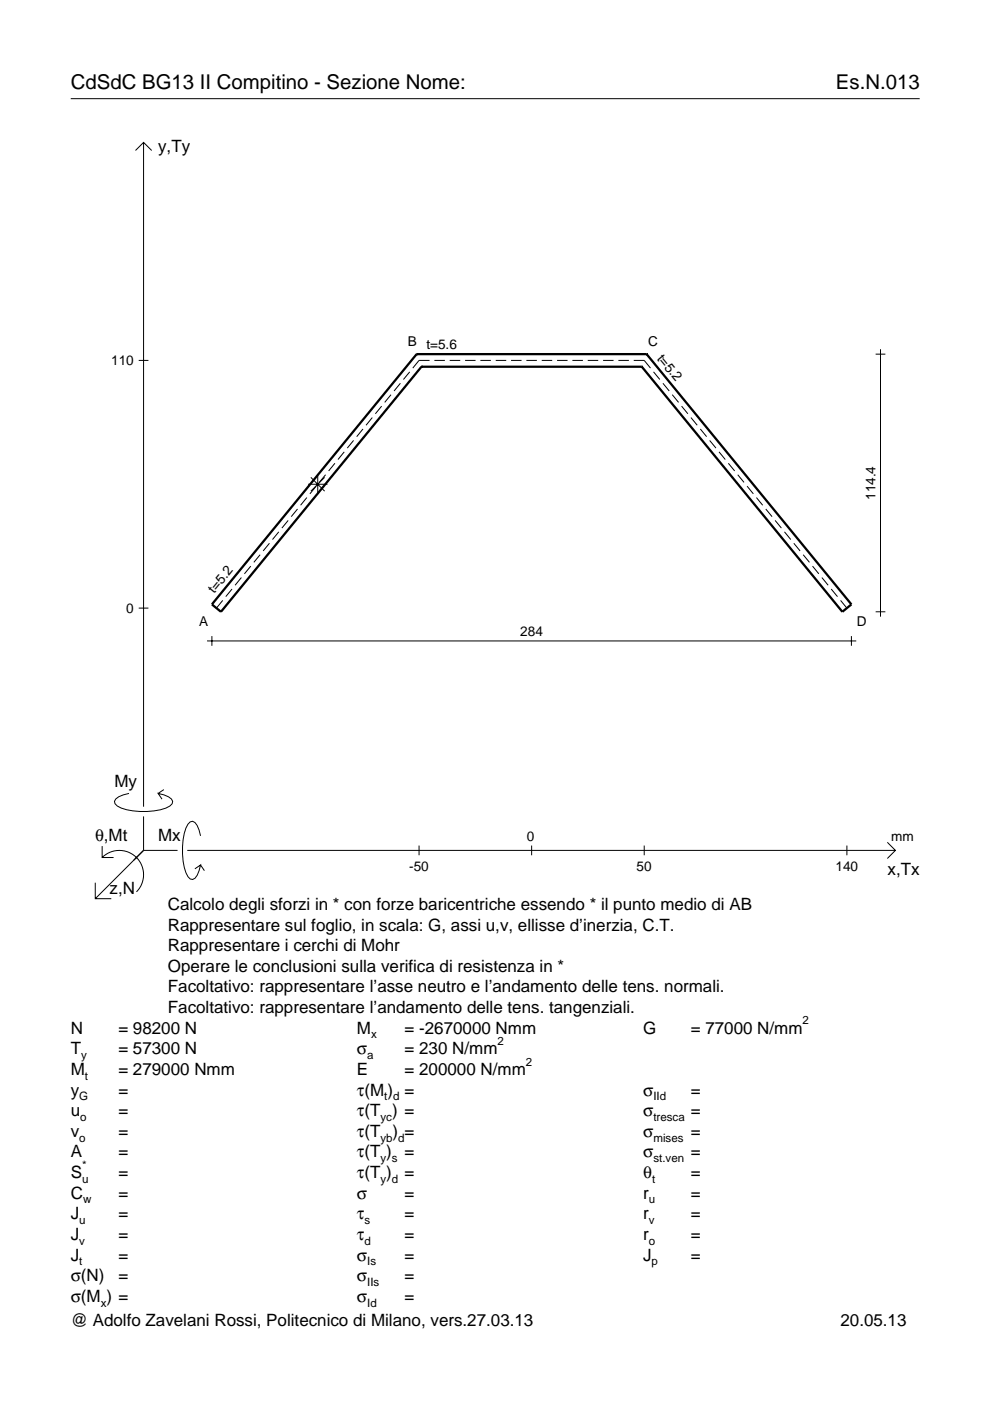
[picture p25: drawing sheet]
<svg xmlns="http://www.w3.org/2000/svg" width="210mm" height="297mm" viewBox="0 0 210 297" stroke-linecap="round" stroke-linejoin="round" font-family="sans-serif">
<defs><g id="words">
<g font-size="4.3">
<text x="15" y="18.9">CdSdC BG13 II Compitino - Sezione Nome:</text>
<text x="177.2" y="18.9">Es.N.013</text>
</g>
<g font-size="3.6">
<text x="33.5" y="32.3">y,Ty</text>
<text x="24.3" y="166.9">My</text>
<text x="20.1" y="178.2">θ,Mt</text>
<text x="33.5" y="178.2">Mx</text>
<text x="188.2" y="185.5">x,Tx</text>
<text x="23.2" y="189.6">z,N</text>
<text x="35.6" y="192.9">Calcolo degli sforzi in * con forze baricentriche essendo * il punto medio di AB</text>
<text x="35.6" y="197.3">Rappresentare sul foglio, in scala: G, assi u,v, ellisse d’inerzia, C.T.</text>
<text x="35.6" y="201.7">Rappresentare i cerchi di Mohr</text>
<text x="35.6" y="206">Operare le conclusioni sulla verifica di resistenza in *</text>
<text x="35.6" y="210.4">Facoltativo: rappresentare l’asse neutro e l’andamento delle tens. normali.</text>
<text x="35.6" y="214.8">Facoltativo: rappresentare l’andamento delle tens. tangenziali.</text>
<text x="15" y="219.2">N</text>
<text x="25.1" y="219.2">= 98200 N</text>
<text x="75.7" y="219.2">M</text>
<text x="85.8" y="219.2">= -2670000 Nmm</text>
<text x="136.4" y="219.2">G</text>
<text x="146.5" y="219.2">= 77000 N/mm</text>
<text x="15" y="227.9">M</text>
<text x="15" y="223.5">T</text>
<text x="25.1" y="227.9">= 279000 Nmm</text>
<text x="25.1" y="223.5">= 57300 N</text>
<text x="75.7" y="223.5">σ</text>
<text x="75.7" y="227.9">E</text>
<text x="85.8" y="223.5">= 230 N/mm</text>
<text x="85.8" y="227.9">= 200000 N/mm</text>
<text x="15" y="232.3">y</text>
<text x="25.1" y="232.3">=</text>
<text x="75.7" y="232.3">τ(M ) =</text>
<text x="136.4" y="232.3">σ</text>
<text x="146.5" y="232.3">=</text>
<text x="15" y="236.7">u</text>
<text x="25.1" y="236.7">=</text>
<text x="75.7" y="236.7">τ(T ) =</text>
<text x="136.4" y="236.7">σ</text>
<text x="146.5" y="236.7">=</text>
<text x="15" y="245.4">A</text>
<text x="15" y="241">v</text>
<text x="25.1" y="241">=</text>
<text x="25.1" y="245.4">=</text>
<text x="75.7" y="245.4">τ(T )</text>
<text x="75.7" y="241">τ(T</text>
<text x="83.3" y="241">) =</text>
<text x="85.8" y="245.4">=</text>
<text x="136.4" y="241">σ</text>
<text x="136.4" y="245.4">σ</text>
<text x="146.5" y="241">=</text>
<text x="146.5" y="245.4">=</text>
<text x="15" y="249.8">S</text>
<text x="25.1" y="249.8">=</text>
<text x="75.7" y="249.8">τ(T )</text>
<text x="85.8" y="249.8">=</text>
<text x="136.4" y="249.8">θ</text>
<text x="146.5" y="249.8">=</text>
<text x="15" y="254.2">C</text>
<text x="25.1" y="254.2">=</text>
<text x="75.7" y="254.2">σ</text>
<text x="85.8" y="254.2">=</text>
<text x="136.4" y="254.2">r</text>
<text x="146.5" y="254.2">=</text>
<text x="15" y="262.9">J</text>
<text x="15" y="258.5">J</text>
<text x="25.1" y="262.9">=</text>
<text x="25.1" y="258.5">=</text>
<text x="75.7" y="258.5">τ</text>
<text x="75.7" y="262.9">τ</text>
<text x="85.8" y="262.9">=</text>
<text x="85.8" y="258.5">=</text>
<text x="136.4" y="262.9">r</text>
<text x="136.4" y="258.5">r</text>
<text x="146.5" y="262.9">=</text>
<text x="146.5" y="258.5">=</text>
<text x="15" y="267.3">J</text>
<text x="25.1" y="267.3">=</text>
<text x="75.7" y="267.3">σ</text>
<text x="85.8" y="267.3">=</text>
<text x="136.4" y="267.3">J</text>
<text x="146.5" y="267.3">=</text>
<text x="15" y="271.7">σ(N)</text>
<text x="25.1" y="271.7">=</text>
<text x="75.7" y="271.7">σ</text>
<text x="85.8" y="271.7">=</text>
<text x="15" y="276">σ(M ) =</text>
<text x="15" y="281.2">@ Adolfo Zavelani Rossi, Politecnico di Milano, vers.27.03.13</text>
<text x="75.7" y="276">σ</text>
<text x="85.8" y="276">=</text>
<text x="178.2" y="281.2">20.05.13</text>
</g>
<g font-size="2.9">
<text x="23.6" y="77.4">110</text>
<text x="86.5" y="73.4">B t=5.6</text>
<text x="137.4" y="73.4">C</text>
<text x="139.2" y="76" transform="rotate(51 139.2 76)">t=5.2</text>
<text x="185.7" y="106" transform="rotate(-90 185.7 106)">114.4</text>
<text x="45.4" y="125.9" transform="rotate(-51 45.4 125.9)">t=5.2</text>
<text x="26.8" y="129.9">0</text>
<text x="42.2" y="132.7">A</text>
<text x="110.3" y="134.9">284</text>
<text x="181.7" y="132.7">D</text>
<text x="111.7" y="178.2">0</text>
<text x="189" y="178.2">mm</text>
<text x="86.8" y="184.7">-50</text>
<text x="135" y="184.7">50</text>
<text x="177.2" y="184.7">140</text>
</g>
<g font-size="2.4">
<text x="78.7" y="220.2">x</text>
<text x="105.5" y="221.5">2</text>
<text x="170.2" y="217.2">2</text>
<text x="17.2" y="224.5">y</text>
<text x="77.9" y="224.5">a</text>
<text x="111.5" y="225.9">2</text>
<text x="16.8" y="233.3">G</text>
<text x="18" y="228.9">t</text>
<text x="81.5" y="233.3">t d</text>
<text x="138.5" y="233.3">IId</text>
<text x="17" y="237.7">o</text>
<text x="80.7" y="237.7">yc</text>
<text x="138.5" y="237.7">tresca</text>
<text x="16.8" y="242">o</text>
<text x="80.7" y="242">yb d</text>
<text x="138.5" y="242">mises</text>
<text x="17.4" y="250.8">u</text>
<text x="17.4" y="247.8">*</text>
<text x="80.7" y="250.8">y d</text>
<text x="80.7" y="246.4">y s</text>
<text x="138.2" y="250.8">t</text>
<text x="138.5" y="246.4">st.ven</text>
<text x="17.6" y="255.2">w</text>
<text x="137.6" y="255.2">u</text>
<text x="16.8" y="263.9">v</text>
<text x="16.8" y="259.5">u</text>
<text x="77.3" y="263.9">d</text>
<text x="77.3" y="259.5">s</text>
<text x="137.6" y="263.9">o</text>
<text x="137.6" y="259.5">v</text>
<text x="16.8" y="268.3">t</text>
<text x="77.9" y="268.3">Is</text>
<text x="138.2" y="268.3">p</text>
<text x="77.9" y="272.7">IIs</text>
<text x="21.4" y="277">x</text>
<text x="77.9" y="277">Id</text>
</g>
</g></defs>
<g fill="none" stroke="#000" stroke-width=".21">
<path d="M15 20.9h180M28.7 31.9l1.7-1.7 1.8 1.7M30.4 30.2v140.8M29.4 76.4h2.1M86.9 78.8l-1.4 1.7M91.1 76.4h-2.3l-1.3 1.6M92.1 76.4h2.2M95.3 76.4h2.3M98.6 76.4h2.2M101.9 76.4h2.2M105.1 76.4h2.2M108.4 76.4h2.2"/>
<path d="M111.6 76.4h2.2M114.9 76.4h2.2M118.1 76.4h2.2M121.4 76.4h2.2M124.6 76.4h2.2M127.9 76.4h2.2M131.1 76.4h2.2M134.4 76.4h2.2l1.3 1.6M138.6 78.8l1.3 1.7M185.7 75.1h2M186.7 74.1v56.6M71 98.2l-1.3 1.7"/>
<path d="M73 95.8l-1.3 1.6M75 93.4l-1.4 1.6M77 91l-1.4 1.6M78.9 88.5l-1.3 1.7M80.9 86.1l-1.3 1.6M82.9 83.7l-1.3 1.6M84.9 81.3l-1.3 1.6M140.6 81.3l1.3 1.6M142.5 83.7l1.4 1.6M144.5 86.1l1.3 1.6M146.5 88.5l1.3 1.7M148.5 91l1.3 1.6"/>
<path d="M150.5 93.4l1.3 1.6M152.4 95.8l1.4 1.6M154.4 98.2l1.4 1.7M55.1 117.6l-1.3 1.6M57.1 115.2l-1.3 1.6M59.1 112.8l-1.3 1.6M61.1 110.3l-1.3 1.7M63.1 107.9l-1.4 1.6M65.1 105.5l-1.4 1.6M65.3 102.7h4.1M65.9 101.2l2.9 2.9M67 103.1l-1.3 1.6"/>
<path d="M67.4 100.6v4.1M68.8 101.2l-2.9 2.9M69 100.7l-1.3 1.6M156.4 100.7l1.3 1.6M158.4 103.1l1.3 1.6M160.4 105.5l1.3 1.6M162.4 107.9l1.3 1.6M164.3 110.3l1.4 1.7M166.3 112.8l1.4 1.6M168.3 115.2l1.3 1.6M170.3 117.6l1.3 1.6M29.4 128.9h2.1"/>
<path d="M43.9 135.9h137.6M44.9 134.9v2M47.2 127.3l-1.3 1.6M49.2 124.9l-1.3 1.6M51.2 122.5l-1.4 1.6M53.2 120l-1.4 1.7M172.3 120l1.3 1.7M174.3 122.5l1.3 1.6M176.2 124.9l1.4 1.6M178.2 127.3l1.4 1.6M180.5 134.9v2M185.7 129.7h2"/>
<path d="M21.7 179.4v2.4h2.4M27.3 168.2a3.6 3.6 0 0 0-3 1.7l.1 .5a5.6 5.6 0 0 0 3.8 1.5 13.4 13.4 0 0 0 7.8-1l.5-.5 .1-.5a3.6 3.6 0 0 0-3.1-1.7l.8 1.2M30.4 173.1v7.2M34.7 167.4l-1.2 .8M42.5 177.2a3.6 3.6 0 0 0-1.7-3.1l-.5 .2a5.7 5.7 0 0 0-1.5 3.7 13.3 13.3 0 0 0 1 7.9l.5 .5 .5 .1a3.6 3.6 0 0 0 1.7-3.1l-1.2 .8M88.8 179.3v2M112.7 179.3v2M136.6 179.3v2M179.6 179.3v2M188.1 178.6l1.7 1.7-1.7 1.7M20.2 187.2v3.3h3.4M21.7 181.8a5.1 5.1 0 0 1 7.2 0 5.1 5.1 0 0 1 0 7.3"/>
<path d="M30.4 180.3l-10.2 10.2M30.4 180.3h7.2M39.7 180.3h150.1M42.5 183.4l.8 1.2"/>
</g>
<path d="M88.3 75.1h.1M88.3 75.1l-43.4 53 1.9 1.6 42.6-51.9M88.3 75.1h48.8M89.4 77.8h.1M89.4 77.8h46.7M136.1 77.8h.1M137.1 75.1h.1M137.1 75.1l43.4 53-1.9 1.6-42.5-51.9" fill="none" stroke="#000" stroke-width=".48"/>
<use href="#words"/>
</svg>
